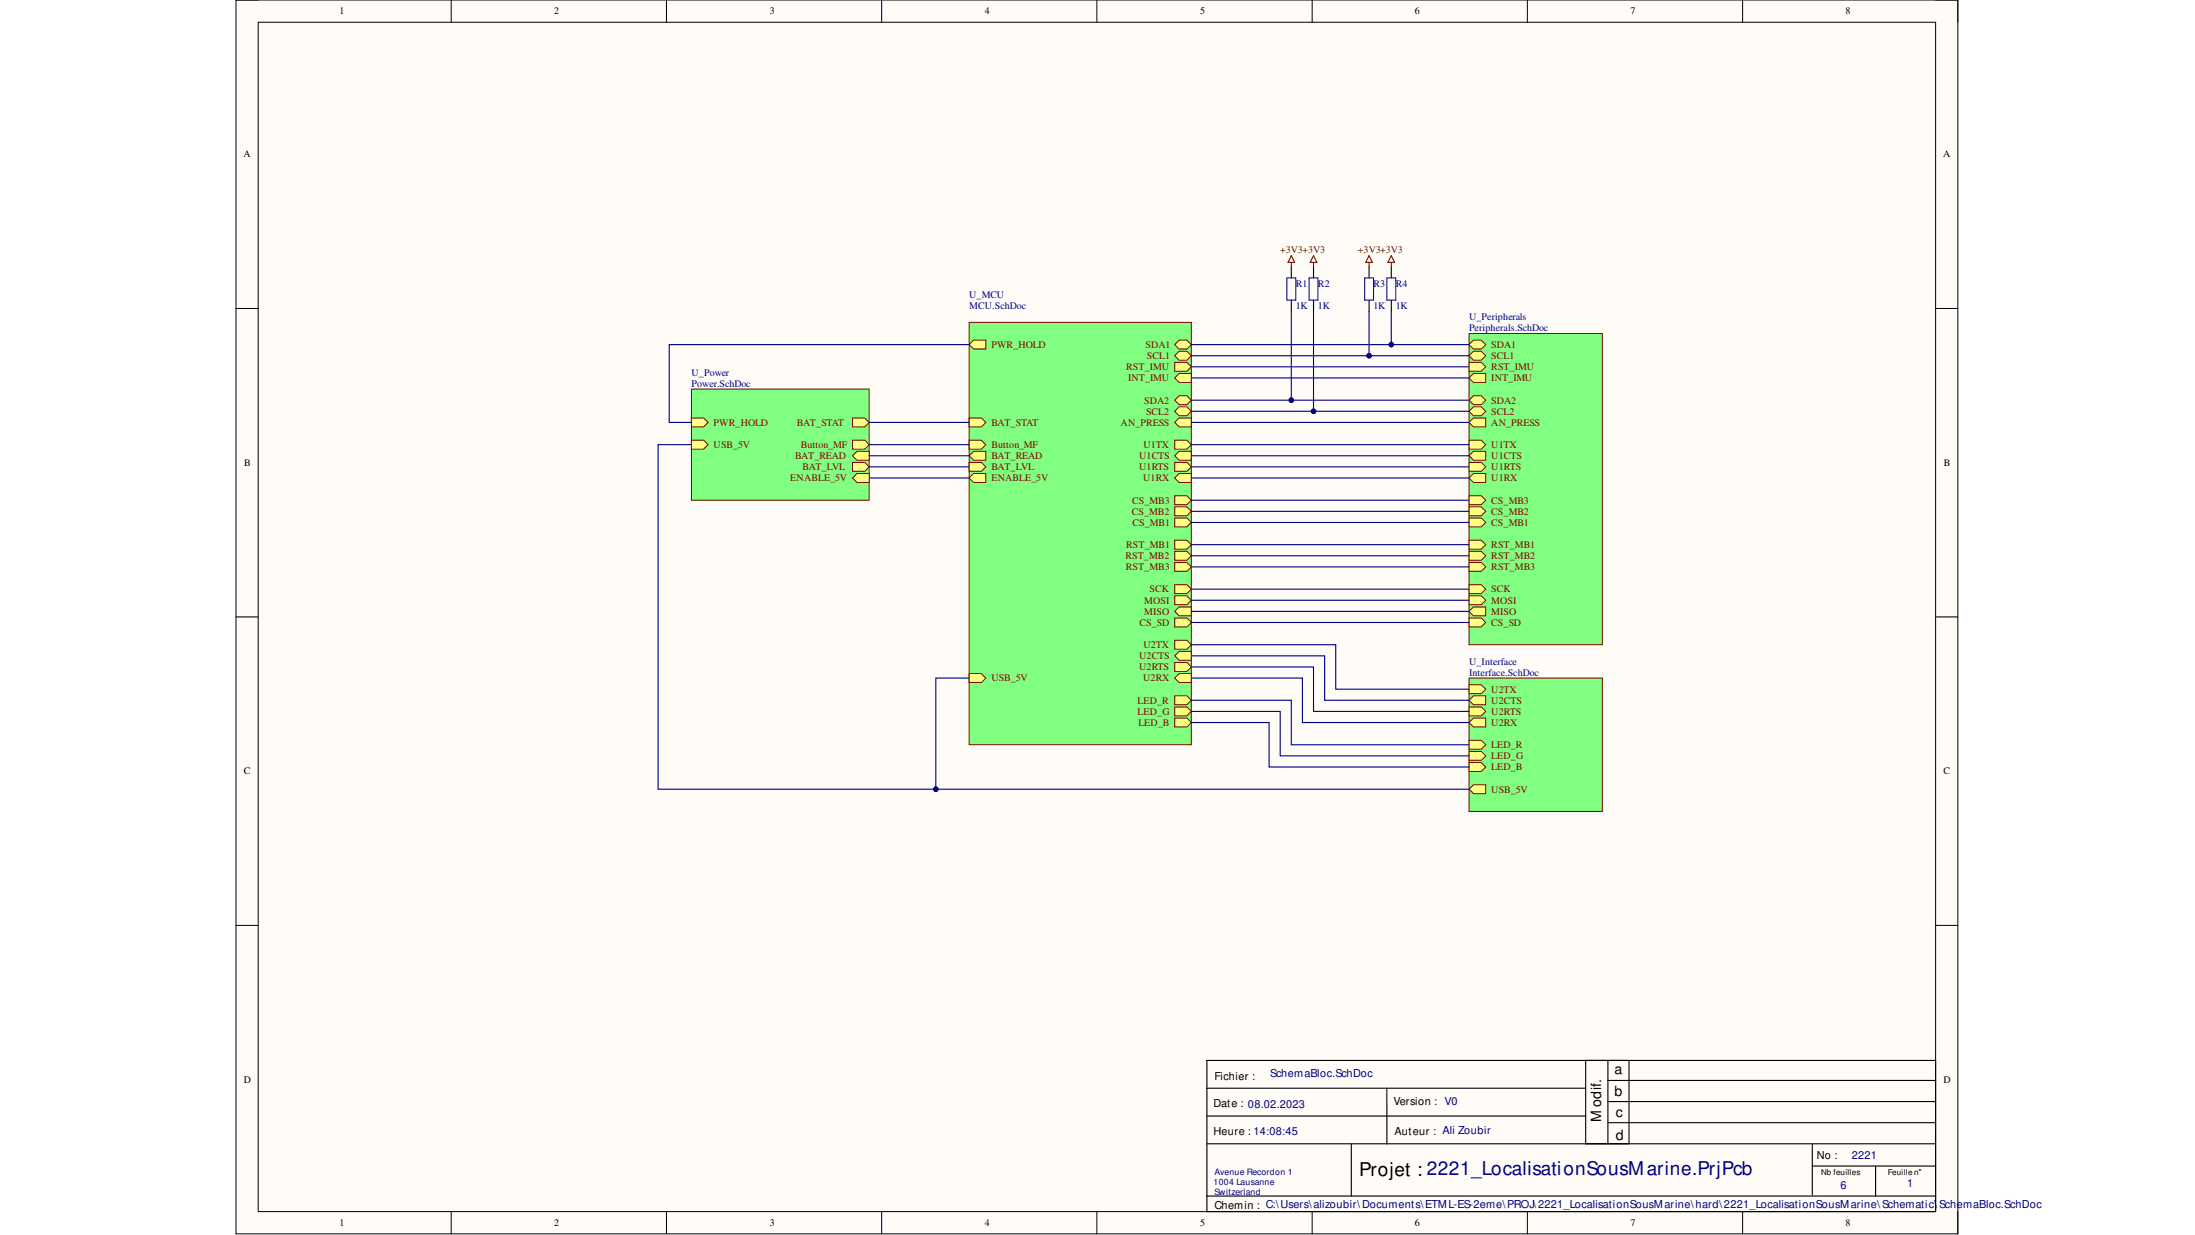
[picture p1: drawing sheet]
<svg xmlns="http://www.w3.org/2000/svg" width="160mm" height="90mm" viewBox="0 0 160 90" stroke-linecap="round" stroke-linejoin="round" font-family="sans-serif">
<defs><g id="words">
<text font-size="1.4" x="99.1" y="85.7">Projet : 2221_LocalisationSousMarine.PrjPcb</text>
<g font-size="1">
<text x="116.7" y="81.7" transform="rotate(-90 116.7 81.7)">Modif.</text>
<text x="117.7" y="78.2">a</text>
<text x="117.7" y="79.9">b</text>
<text x="117.8" y="81.4">c</text>
<text x="117.8" y="83.1">d</text>
</g>
<g font-size=".8">
<text x="88.5" y="82.7">Heure : 14:08:45</text>
<text x="88.5" y="80.7">Date : 08.02.2023</text>
<text x="88.5" y="78.7">Fichier :</text>
<text x="101.6" y="80.5">Version : V0</text>
<text x="101.6" y="82.7">Auteur : Ali Zoubir</text>
<text x="88.5" y="88.1">Chemin : C:\Users\alizoubir\Documents\ETML-ES-2eme\PROJ\2221_LocalisationSousMarine\hard\2221_LocalisationSousMarine\Schematic\SchemaBloc.SchDoc</text>
<text x="132.4" y="84.5">No :</text>
</g>
<g font-size=".8" fill="#000080">
<text x="92.6" y="78.5">SchemaBloc.SchDoc</text>
<text x="134.1" y="86.7">6</text>
<text x="135" y="84.5">2221</text>
<text x="139" y="86.5">1</text>
</g>
<g font-size=".7">
<text x="24.8" y="1.1">1</text>
<text x="40.4" y="1.1">2</text>
<text x="56.1" y="1.1">3</text>
<text x="71.8" y="1.1">4</text>
<text x="87.5" y="1.1">5</text>
<text x="103.1" y="1.1">6</text>
<text x="118.8" y="1.1">7</text>
<text x="134.5" y="1.1">8</text>
<text x="17.7" y="11.5">A</text>
<text x="141.6" y="11.5">A</text>
<text x="17.8" y="34">B</text>
<text x="141.7" y="34">B</text>
<text x="17.8" y="56.4">C</text>
<text x="141.6" y="56.4">C</text>
<text x="17.8" y="78.9">D</text>
<text x="141.6" y="78.9">D</text>
<text x="24.8" y="89.3">1</text>
<text x="40.4" y="89.3">2</text>
<text x="56.1" y="89.3">3</text>
<text x="71.8" y="89.3">4</text>
<text x="87.5" y="89.3">5</text>
<text x="103.1" y="89.3">6</text>
<text x="118.8" y="89.3">7</text>
<text x="134.5" y="89.3">8</text>
<text x="139.8" y="85.6">°</text>
</g>
<g font-size=".7" fill="#000080">
<text x="70.6" y="21.7">U_MCU</text>
<text x="70.6" y="22.5">MCU.SchDoc</text>
<text x="94.4" y="22.5">1K</text>
<text x="94.4" y="20.9">R1</text>
<text x="96.1" y="22.5">1K</text>
<text x="96.1" y="20.9">R2</text>
<text x="100.1" y="22.5">1K</text>
<text x="100.1" y="20.9">R3</text>
<text x="101.7" y="22.5">1K</text>
<text x="101.7" y="20.9">R4</text>
<text x="107.1" y="23.3">U_Peripherals</text>
<text x="50.4" y="27.4">U_Power</text>
<text x="50.4" y="28.2">Power.SchDoc</text>
<text x="107.1" y="24.1">Peripherals.SchDoc</text>
<text x="107.1" y="48.4">U_Interface</text>
<text x="107.1" y="49.2">Interface.SchDoc</text>
</g>
<g font-size=".7" fill="#800000">
<text x="93.3" y="18.5">+3V3+3V3</text>
<text x="99" y="18.5">+3V3+3V3</text>
<text x="72.3" y="25.4">PWR_HOLD</text>
<text x="82.1" y="27">RST_IMU</text>
<text x="82.2" y="27.8">INT_IMU</text>
<text x="83.4" y="29.4">SDA2</text>
<text x="83.5" y="25.4">SDA1</text>
<text x="83.6" y="26.2">SCL1</text>
<text x="108.7" y="25.4">SDA1</text>
<text x="108.7" y="26.2">SCL1</text>
<text x="108.7" y="27">RST_IMU</text>
<text x="108.7" y="27.8">INT_IMU</text>
<text x="108.7" y="29.4">SDA2</text>
<text x="52" y="31">PWR_HOLD</text>
<text x="52" y="32.6">USB_5V</text>
<text x="57.6" y="35.1">ENABLE_5V</text>
<text x="58" y="33.5">BAT_READ</text>
<text x="58.1" y="31">BAT_STAT</text>
<text x="58.4" y="32.6">Button_MF</text>
<text x="58.5" y="34.3">BAT_LVL</text>
<text x="72.3" y="31">BAT_STAT</text>
<text x="72.3" y="32.6">Button_MF</text>
<text x="72.3" y="34.3">BAT_LVL</text>
<text x="72.3" y="33.5">BAT_READ</text>
<text x="72.3" y="35.1">ENABLE_5V</text>
<text x="81.7" y="31">AN_PRESS</text>
<text x="83" y="33.5">U1CTS</text>
<text x="83" y="34.3">U1RTS</text>
<text x="83.3" y="35.1">U1RX</text>
<text x="83.3" y="32.6">U1TX</text>
<text x="83.5" y="30.2">SCL2</text>
<text x="108.7" y="32.6">U1TX</text>
<text x="108.7" y="33.5">U1CTS</text>
<text x="108.7" y="34.3">U1RTS</text>
<text x="108.7" y="35.1">U1RX</text>
<text x="108.7" y="30.2">SCL2</text>
<text x="108.7" y="31">AN_PRESS</text>
<text x="82" y="40.7">RST_MB2</text>
<text x="82.1" y="41.6">RST_MB3</text>
<text x="82.1" y="39.9">RST_MB1</text>
<text x="82.5" y="37.5">CS_MB2</text>
<text x="82.5" y="36.7">CS_MB3</text>
<text x="82.5" y="38.3">CS_MB1</text>
<text x="108.7" y="38.3">CS_MB1</text>
<text x="108.7" y="37.5">CS_MB2</text>
<text x="108.7" y="36.7">CS_MB3</text>
<text x="108.7" y="39.9">RST_MB1</text>
<text x="108.7" y="40.7">RST_MB2</text>
<text x="108.7" y="41.6">RST_MB3</text>
<text x="83.1" y="45.6">CS_SD</text>
<text x="83.3" y="47.2">U2TX</text>
<text x="83.4" y="44.8">MISO</text>
<text x="83.4" y="44">MOSI</text>
<text x="83.8" y="43.2">SCK</text>
<text x="108.7" y="43.2">SCK</text>
<text x="108.7" y="44">MOSI</text>
<text x="108.7" y="44.8">MISO</text>
<text x="108.7" y="45.6">CS_SD</text>
<text x="72.3" y="49.7">USB_5V</text>
<text x="82.9" y="51.3">LED_R</text>
<text x="82.9" y="52.1">LED_G</text>
<text x="83" y="52.9">LED_B</text>
<text x="83" y="48">U2CTS</text>
<text x="83" y="48.8">U2RTS</text>
<text x="83.3" y="49.7">U2RX</text>
<text x="108.7" y="50.5">U2TX</text>
<text x="108.7" y="51.3">U2CTS</text>
<text x="108.7" y="52.1">U2RTS</text>
<text x="108.7" y="52.9">U2RX</text>
<text x="108.7" y="57.8">USB_5V</text>
<text x="108.7" y="54.5">LED_R</text>
<text x="108.7" y="55.3">LED_G</text>
<text x="108.7" y="56.1">LED_B</text>
</g>
<g font-size=".6" fill="#000080">
<text x="88.5" y="86.3">1004 Lausanne</text>
<text x="88.5" y="87">Switzerland</text>
<text x="88.5" y="85.6">Avenue Recordon 1</text>
</g>
<g font-size=".6">
<text x="132.7" y="85.6">Nb feuilles</text>
<text x="137.6" y="85.6">Feuille n</text>
</g>
</g></defs>
<path d="M17.2 0h125.5v89.9h-125.5z" fill-rule="evenodd" fill="#fffcf8"/>
<path d="M17.2 0h125.5v89.9h-125.5z" fill="none" stroke="#000" stroke-width=".07"/>
<path d="M18.8 1.6h122.3v86.7h-122.3z" fill-rule="evenodd" fill="#fffcf8"/>
<g fill="none" stroke="#000" stroke-width=".07">
<path d="M17.2 0h1.6M18.8 1.6h122.3v86.7h-122.3zM32.9 0v1.6M48.6 0v1.6M64.3 0v1.6M79.9 0v1.6M95.6 0v1.6M111.3 0v1.6M127 0v1.6M141.1 0h1.6v1.6M17.2 22.5h1.6M141.1 22.5h1.6"/>
<path d="M17.2 45h1.6M141.1 45h1.6M17.2 67.4h1.6M141.1 67.4h1.6M32.9 88.3v1.6M48.6 88.3v1.6M64.3 88.3v1.6M79.9 88.3v1.6M95.6 88.3v1.6M111.3 88.3v1.6M127 88.3v1.6M142.7 88.3v1.6"/>
</g>
<g fill="none" stroke="#000" stroke-width=".08">
<path d="M88 77.3h53.1v11h-53.1zM88 79.3h27.6M101.1 79.3v4M115.6 77.3v6M117.2 77.3v6M117.2 78.7h23.9M118.7 77.3v6M88 87.2h53.1M88 83.3h53.1M88 81.3h27.6M98.5 83.3v3.9M117.2 80.3h23.9"/>
<path d="M117.2 81.8h23.9M132.1 83.3v3.8M132.1 85h9M136.7 85v2.2"/>
</g>
<path d="M70.6 23.5h16.2v30.8h-16.2z" fill-rule="evenodd" fill="#80ff80"/>
<path d="M70.6 23.5h16.2v30.8h-16.2z" fill="none" stroke="#800000" stroke-width=".07"/>
<path d="M85.9 24.8h.6l.3 .3-.3 .3h-.6l-.3-.3z" fill-rule="evenodd" fill="#ffff80"/>
<path d="M85.9 24.8h.6l.3 .3-.3 .3h-.6l-.3-.3z" fill="none" stroke="#800000" stroke-width=".07"/>
<path d="M85.9 25.6h.6l.3 .3-.3 .3h-.6l-.3-.3z" fill-rule="evenodd" fill="#ffff80"/>
<path d="M85.9 25.6h.6l.3 .3-.3 .3h-.6l-.3-.3z" fill="none" stroke="#800000" stroke-width=".07"/>
<path d="M85.6 45h.9l.3 .4-.3 .3h-.9z" fill-rule="evenodd" fill="#ffff80"/>
<path d="M85.6 45h.9l.3 .4-.3 .3h-.9z" fill="none" stroke="#800000" stroke-width=".07"/>
<path d="M70.6 30.5h.9l.4 .3-.4 .3h-.9z" fill-rule="evenodd" fill="#ffff80"/>
<path d="M70.6 30.5h.9l.4 .3-.4 .3h-.9z" fill="none" stroke="#800000" stroke-width=".07"/>
<path d="M85.6 26.4h.9l.3 .3-.3 .4h-.9z" fill-rule="evenodd" fill="#ffff80"/>
<path d="M85.6 26.4h.9l.3 .3-.3 .4h-.9z" fill="none" stroke="#800000" stroke-width=".07"/>
<path d="M85.6 27.5l.3-.3h.9v.7h-.9z" fill-rule="evenodd" fill="#ffff80"/>
<path d="M85.9 27.2h.9v.7h-.9l-.3-.4z" fill="none" stroke="#800000" stroke-width=".07"/>
<path d="M71 24.8h.9v.6h-.9l-.4-.3z" fill-rule="evenodd" fill="#ffff80"/>
<path d="M71 24.8h.9v.6h-.9l-.4-.3z" fill="none" stroke="#800000" stroke-width=".07"/>
<path d="M85.9 28.8h.6l.3 .4-.3 .3h-.6l-.3-.3z" fill-rule="evenodd" fill="#ffff80"/>
<path d="M85.9 28.8h.6l.3 .4-.3 .3h-.6l-.3-.3z" fill="none" stroke="#800000" stroke-width=".07"/>
<path d="M85.9 29.6h.6l.3 .4-.3 .3h-.6l-.3-.3z" fill-rule="evenodd" fill="#ffff80"/>
<path d="M85.9 29.6h.6l.3 .4-.3 .3h-.6l-.3-.3z" fill="none" stroke="#800000" stroke-width=".07"/>
<path d="M85.6 37.7h.9l.3 .4-.3 .3h-.9z" fill-rule="evenodd" fill="#ffff80"/>
<path d="M85.6 37.7h.9l.3 .4-.3 .3h-.9z" fill="none" stroke="#800000" stroke-width=".07"/>
<path d="M85.6 36.9h.9l.3 .4-.3 .3h-.9z" fill-rule="evenodd" fill="#ffff80"/>
<path d="M85.6 36.9h.9l.3 .4-.3 .3h-.9z" fill="none" stroke="#800000" stroke-width=".07"/>
<path d="M85.6 32.1h.9l.3 .3-.3 .3h-.9z" fill-rule="evenodd" fill="#ffff80"/>
<path d="M85.6 32.1h.9l.3 .3-.3 .3h-.9z" fill="none" stroke="#800000" stroke-width=".07"/>
<path d="M85.6 33.2l.3-.3h.9v.6h-.9z" fill-rule="evenodd" fill="#ffff80"/>
<path d="M85.9 32.9h.9v.6h-.9l-.3-.3z" fill="none" stroke="#800000" stroke-width=".07"/>
<path d="M85.6 33.7h.9l.3 .3-.3 .3h-.9z" fill-rule="evenodd" fill="#ffff80"/>
<path d="M85.6 33.7h.9l.3 .3-.3 .3h-.9z" fill="none" stroke="#800000" stroke-width=".07"/>
<path d="M85.6 34.8l.3-.3h.9v.7h-.9z" fill-rule="evenodd" fill="#ffff80"/>
<path d="M85.9 34.5h.9v.7h-.9l-.3-.4z" fill="none" stroke="#800000" stroke-width=".07"/>
<path d="M85.6 44.6l.3-.4h.9v.7h-.9z" fill-rule="evenodd" fill="#ffff80"/>
<path d="M85.9 44.2h.9v.7h-.9l-.3-.3z" fill="none" stroke="#800000" stroke-width=".07"/>
<path d="M85.6 43.4h.9l.3 .3-.3 .4h-.9z" fill-rule="evenodd" fill="#ffff80"/>
<path d="M85.6 43.4h.9l.3 .3-.3 .4h-.9z" fill="none" stroke="#800000" stroke-width=".07"/>
<path d="M85.6 42.6h.9l.3 .3-.3 .4h-.9z" fill-rule="evenodd" fill="#ffff80"/>
<path d="M85.6 42.6h.9l.3 .3-.3 .4h-.9z" fill="none" stroke="#800000" stroke-width=".07"/>
<path d="M70.6 32.1h.9l.4 .3-.4 .3h-.9z" fill-rule="evenodd" fill="#ffff80"/>
<path d="M70.6 32.1h.9l.4 .3-.4 .3h-.9z" fill="none" stroke="#800000" stroke-width=".07"/>
<path d="M85.6 36.1h.9l.3 .4-.3 .3h-.9z" fill-rule="evenodd" fill="#ffff80"/>
<path d="M85.6 36.1h.9l.3 .4-.3 .3h-.9z" fill="none" stroke="#800000" stroke-width=".07"/>
<path d="M70.6 33.7h.9l.4 .3-.4 .3h-.9z" fill-rule="evenodd" fill="#ffff80"/>
<path d="M70.6 33.7h.9l.4 .3-.4 .3h-.9z" fill="none" stroke="#800000" stroke-width=".07"/>
<path d="M70.6 33.2l.4-.3h.9v.6h-.9z" fill-rule="evenodd" fill="#ffff80"/>
<path d="M71 32.9h.9v.6h-.9l-.4-.3z" fill="none" stroke="#800000" stroke-width=".07"/>
<path d="M85.6 39.4h.9l.3 .3-.3 .3h-.9z" fill-rule="evenodd" fill="#ffff80"/>
<path d="M85.6 39.4h.9l.3 .3-.3 .3h-.9z" fill="none" stroke="#800000" stroke-width=".07"/>
<path d="M85.6 40.2h.9l.3 .3-.3 .3h-.9z" fill-rule="evenodd" fill="#ffff80"/>
<path d="M85.6 40.2h.9l.3 .3-.3 .3h-.9z" fill="none" stroke="#800000" stroke-width=".07"/>
<path d="M85.6 41h.9l.3 .3-.3 .3h-.9z" fill-rule="evenodd" fill="#ffff80"/>
<path d="M85.6 41h.9l.3 .3-.3 .3h-.9z" fill="none" stroke="#800000" stroke-width=".07"/>
<path d="M70.6 34.8l.4-.3h.9v.7h-.9z" fill-rule="evenodd" fill="#ffff80"/>
<path d="M71 34.5h.9v.7h-.9l-.4-.4z" fill="none" stroke="#800000" stroke-width=".07"/>
<path d="M70.6 49.1h.9l.4 .3-.4 .3h-.9z" fill-rule="evenodd" fill="#ffff80"/>
<path d="M70.6 49.1h.9l.4 .3-.4 .3h-.9z" fill="none" stroke="#800000" stroke-width=".07"/>
<path d="M85.6 50.7h.9l.3 .3-.3 .4h-.9z" fill-rule="evenodd" fill="#ffff80"/>
<path d="M85.6 50.7h.9l.3 .3-.3 .4h-.9z" fill="none" stroke="#800000" stroke-width=".07"/>
<path d="M85.6 51.5h.9l.3 .3-.3 .4h-.9z" fill-rule="evenodd" fill="#ffff80"/>
<path d="M85.6 51.5h.9l.3 .3-.3 .4h-.9z" fill="none" stroke="#800000" stroke-width=".07"/>
<path d="M85.6 52.3h.9l.3 .4-.3 .3h-.9z" fill-rule="evenodd" fill="#ffff80"/>
<path d="M85.6 52.3h.9l.3 .4-.3 .3h-.9z" fill="none" stroke="#800000" stroke-width=".07"/>
<path d="M85.6 46.7h.9l.3 .3-.3 .3h-.9z" fill-rule="evenodd" fill="#ffff80"/>
<path d="M85.6 46.7h.9l.3 .3-.3 .3h-.9z" fill="none" stroke="#800000" stroke-width=".07"/>
<path d="M85.6 47.8l.3-.3h.9v.6h-.9z" fill-rule="evenodd" fill="#ffff80"/>
<path d="M85.9 47.5h.9v.6h-.9l-.3-.3z" fill="none" stroke="#800000" stroke-width=".07"/>
<path d="M85.6 48.3h.9l.3 .3-.3 .3h-.9z" fill-rule="evenodd" fill="#ffff80"/>
<path d="M85.6 48.3h.9l.3 .3-.3 .3h-.9z" fill="none" stroke="#800000" stroke-width=".07"/>
<path d="M85.9 49.1h.9v.6h-.9l-.3-.3z" fill-rule="evenodd" fill="#ffff80"/>
<path d="M85.9 49.1h.9v.6h-.9l-.3-.3z" fill="none" stroke="#800000" stroke-width=".07"/>
<path d="M85.6 30.8l.3-.3h.9v.6h-.9z" fill-rule="evenodd" fill="#ffff80"/>
<path d="M85.9 30.5h.9v.6h-.9l-.3-.3z" fill="none" stroke="#800000" stroke-width=".07"/>
<path d="M107.1 49.4h9.7v9.7h-9.7z" fill-rule="evenodd" fill="#80ff80"/>
<path d="M107.1 49.4h9.7v9.7h-9.7z" fill="none" stroke="#800000" stroke-width=".07"/>
<path d="M107.1 57.5l.3-.3h.9v.6h-.9z" fill-rule="evenodd" fill="#ffff80"/>
<path d="M107.1 57.5l.3-.3h.9v.6h-.9z" fill="none" stroke="#800000" stroke-width=".07"/>
<path d="M107.1 53.9h.9l.3 .4-.3 .3h-.9z" fill-rule="evenodd" fill="#ffff80"/>
<path d="M107.1 53.9h.9l.3 .4-.3 .3h-.9z" fill="none" stroke="#800000" stroke-width=".07"/>
<path d="M107.1 54.8h.9l.3 .3-.3 .3h-.9z" fill-rule="evenodd" fill="#ffff80"/>
<path d="M107.1 54.8h.9l.3 .3-.3 .3h-.9z" fill="none" stroke="#800000" stroke-width=".07"/>
<path d="M107.1 55.6h.9l.3 .3-.3 .3h-.9z" fill-rule="evenodd" fill="#ffff80"/>
<path d="M107.1 55.6h.9l.3 .3-.3 .3h-.9z" fill="none" stroke="#800000" stroke-width=".07"/>
<path d="M107.1 49.9h.9l.3 .3-.3 .3h-.9z" fill-rule="evenodd" fill="#ffff80"/>
<path d="M107.1 49.9h.9l.3 .3-.3 .3h-.9z" fill="none" stroke="#800000" stroke-width=".07"/>
<path d="M107.1 51l.3-.3h.9v.7h-.9z" fill-rule="evenodd" fill="#ffff80"/>
<path d="M107.4 50.7h.9v.7h-.9l-.3-.4z" fill="none" stroke="#800000" stroke-width=".07"/>
<path d="M107.1 51.5h.9l.3 .3-.3 .4h-.9z" fill-rule="evenodd" fill="#ffff80"/>
<path d="M107.1 51.5h.9l.3 .3-.3 .4h-.9z" fill="none" stroke="#800000" stroke-width=".07"/>
<path d="M107.1 52.7l.3-.4h.9v.7h-.9z" fill-rule="evenodd" fill="#ffff80"/>
<path d="M107.4 52.3h.9v.7h-.9l-.3-.3z" fill="none" stroke="#800000" stroke-width=".07"/>
<path d="M50.4 28.4h13v8.1h-13z" fill-rule="evenodd" fill="#80ff80"/>
<path d="M50.4 28.4h13v8.1h-13z" fill="none" stroke="#800000" stroke-width=".07"/>
<path d="M62.1 30.5h.9l.4 .3-.4 .3h-.9z" fill-rule="evenodd" fill="#ffff80"/>
<path d="M62.1 30.5h.9l.4 .3-.4 .3h-.9z" fill="none" stroke="#800000" stroke-width=".07"/>
<path d="M50.4 30.5h.9l.3 .3-.3 .3h-.9z" fill-rule="evenodd" fill="#ffff80"/>
<path d="M50.4 30.5h.9l.3 .3-.3 .3h-.9z" fill="none" stroke="#800000" stroke-width=".07"/>
<path d="M62.1 32.1h.9l.4 .3-.4 .3h-.9z" fill-rule="evenodd" fill="#ffff80"/>
<path d="M62.1 32.1h.9l.4 .3-.4 .3h-.9z" fill="none" stroke="#800000" stroke-width=".07"/>
<path d="M50.4 32.1h.9l.3 .3-.3 .3h-.9z" fill-rule="evenodd" fill="#ffff80"/>
<path d="M50.4 32.1h.9l.3 .3-.3 .3h-.9z" fill="none" stroke="#800000" stroke-width=".07"/>
<path d="M62.1 33.2l.4-.3h.9v.6h-.9z" fill-rule="evenodd" fill="#ffff80"/>
<path d="M62.5 32.9h.9v.6h-.9l-.4-.3z" fill="none" stroke="#800000" stroke-width=".07"/>
<path d="M62.1 33.7h.9l.4 .3-.4 .3h-.9z" fill-rule="evenodd" fill="#ffff80"/>
<path d="M62.1 33.7h.9l.4 .3-.4 .3h-.9z" fill="none" stroke="#800000" stroke-width=".07"/>
<path d="M62.1 34.8l.4-.3h.9v.7h-.9z" fill-rule="evenodd" fill="#ffff80"/>
<path d="M62.5 34.5h.9v.7h-.9l-.4-.4z" fill="none" stroke="#800000" stroke-width=".07"/>
<path d="M107.1 24.3h9.7v22.7h-9.7z" fill-rule="evenodd" fill="#80ff80"/>
<path d="M107.1 24.3h9.7v22.7h-9.7z" fill="none" stroke="#800000" stroke-width=".07"/>
<path d="M107.1 25.1l.3-.3h.6l.3 .3-.3 .3h-.6z" fill-rule="evenodd" fill="#ffff80"/>
<path d="M107.4 24.8h.6l.3 .3-.3 .3h-.6l-.3-.3z" fill="none" stroke="#800000" stroke-width=".07"/>
<path d="M107.1 25.9l.3-.3h.6l.3 .3-.3 .3h-.6z" fill-rule="evenodd" fill="#ffff80"/>
<path d="M107.4 25.6h.6l.3 .3-.3 .3h-.6l-.3-.3z" fill="none" stroke="#800000" stroke-width=".07"/>
<path d="M107.1 26.4h.9l.3 .3-.3 .4h-.9z" fill-rule="evenodd" fill="#ffff80"/>
<path d="M107.1 26.4h.9l.3 .3-.3 .4h-.9z" fill="none" stroke="#800000" stroke-width=".07"/>
<path d="M107.1 27.5l.3-.3h.9v.7h-.9z" fill-rule="evenodd" fill="#ffff80"/>
<path d="M107.4 27.2h.9v.7h-.9l-.3-.4z" fill="none" stroke="#800000" stroke-width=".07"/>
<path d="M107.1 37.7h.9l.3 .4-.3 .3h-.9z" fill-rule="evenodd" fill="#ffff80"/>
<path d="M107.1 37.7h.9l.3 .4-.3 .3h-.9z" fill="none" stroke="#800000" stroke-width=".07"/>
<path d="M107.1 36.9h.9l.3 .4-.3 .3h-.9z" fill-rule="evenodd" fill="#ffff80"/>
<path d="M107.1 36.9h.9l.3 .4-.3 .3h-.9z" fill="none" stroke="#800000" stroke-width=".07"/>
<path d="M107.1 32.1h.9l.3 .3-.3 .3h-.9z" fill-rule="evenodd" fill="#ffff80"/>
<path d="M107.1 32.1h.9l.3 .3-.3 .3h-.9z" fill="none" stroke="#800000" stroke-width=".07"/>
<path d="M107.1 33.2l.3-.3h.9v.6h-.9z" fill-rule="evenodd" fill="#ffff80"/>
<path d="M107.4 32.9h.9v.6h-.9l-.3-.3z" fill="none" stroke="#800000" stroke-width=".07"/>
<path d="M107.1 33.7h.9l.3 .3-.3 .3h-.9z" fill-rule="evenodd" fill="#ffff80"/>
<path d="M107.1 33.7h.9l.3 .3-.3 .3h-.9z" fill="none" stroke="#800000" stroke-width=".07"/>
<path d="M107.1 34.8l.3-.3h.9v.7h-.9z" fill-rule="evenodd" fill="#ffff80"/>
<path d="M107.4 34.5h.9v.7h-.9l-.3-.4z" fill="none" stroke="#800000" stroke-width=".07"/>
<path d="M107.1 36.1h.9l.3 .4-.3 .3h-.9z" fill-rule="evenodd" fill="#ffff80"/>
<path d="M107.1 36.1h.9l.3 .4-.3 .3h-.9z" fill="none" stroke="#800000" stroke-width=".07"/>
<path d="M107.1 30l.3-.4h.6l.3 .4-.3 .3h-.6z" fill-rule="evenodd" fill="#ffff80"/>
<path d="M107.4 29.6h.6l.3 .4-.3 .3h-.6l-.3-.3z" fill="none" stroke="#800000" stroke-width=".07"/>
<path d="M107.1 29.2l.3-.4h.6l.3 .4-.3 .3h-.6z" fill-rule="evenodd" fill="#ffff80"/>
<path d="M107.4 28.8h.6l.3 .4-.3 .3h-.6l-.3-.3z" fill="none" stroke="#800000" stroke-width=".07"/>
<path d="M107.1 42.6h.9l.3 .3-.3 .4h-.9z" fill-rule="evenodd" fill="#ffff80"/>
<path d="M107.1 42.6h.9l.3 .3-.3 .4h-.9z" fill="none" stroke="#800000" stroke-width=".07"/>
<path d="M107.1 43.4h.9l.3 .3-.3 .4h-.9z" fill-rule="evenodd" fill="#ffff80"/>
<path d="M107.1 43.4h.9l.3 .3-.3 .4h-.9z" fill="none" stroke="#800000" stroke-width=".07"/>
<path d="M107.1 44.6l.3-.4h.9v.7h-.9z" fill-rule="evenodd" fill="#ffff80"/>
<path d="M107.4 44.2h.9v.7h-.9l-.3-.3z" fill="none" stroke="#800000" stroke-width=".07"/>
<path d="M107.1 39.4h.9l.3 .3-.3 .3h-.9z" fill-rule="evenodd" fill="#ffff80"/>
<path d="M107.1 39.4h.9l.3 .3-.3 .3h-.9z" fill="none" stroke="#800000" stroke-width=".07"/>
<path d="M107.1 40.2h.9l.3 .3-.3 .3h-.9z" fill-rule="evenodd" fill="#ffff80"/>
<path d="M107.1 40.2h.9l.3 .3-.3 .3h-.9z" fill="none" stroke="#800000" stroke-width=".07"/>
<path d="M107.1 41h.9l.3 .3-.3 .3h-.9z" fill-rule="evenodd" fill="#ffff80"/>
<path d="M107.1 41h.9l.3 .3-.3 .3h-.9z" fill="none" stroke="#800000" stroke-width=".07"/>
<path d="M107.1 45h.9l.3 .4-.3 .3h-.9z" fill-rule="evenodd" fill="#ffff80"/>
<path d="M107.1 45h.9l.3 .4-.3 .3h-.9z" fill="none" stroke="#800000" stroke-width=".07"/>
<path d="M107.1 30.8l.3-.3h.9v.6h-.9z" fill-rule="evenodd" fill="#ffff80"/>
<path d="M107.4 30.5h.9v.6h-.9l-.3-.3z" fill="none" stroke="#800000" stroke-width=".07"/>
<path d="M94.1 19.4v.9M95.7 19.4v.9M99.8 19.4v.9M101.4 19.4v.9M94.1 21.9v.8M95.7 21.9v.8M99.8 21.9v.8M101.4 21.9v.8" fill="none" stroke="#000" stroke-width=".08"/>
<path d="M93.8 20.3h.6v1.6h-.6zM95.4 20.3h.7v1.6h-.7zM99.5 20.3h.6v1.6h-.6zM101.1 20.3h.6v1.6h-.6z" fill="none" stroke="#00f" stroke-width=".08"/>
<path d="M94.1 18.6l.3 .5h-.5zM94.1 19.1v.3M95.7 18.6l.3 .5h-.5zM95.7 19.1v.3M99.8 18.6l.2 .5h-.5zM99.8 19.1v.3M101.4 18.6l.2 .5h-.4zM101.4 19.1v.3" fill="none" stroke="#800000" stroke-width=".08"/>
<path d="M101.4 22.7v2.4" fill="none" stroke="#000080" stroke-width=".08"/>
<circle cx="101.4" cy="25.1" r=".16" fill="#000080"/>
<circle cx="101.4" cy="25.1" r=".16" fill="none" stroke="#000080" stroke-width=".07"/>
<g fill="none" stroke="#000080" stroke-width=".08">
<path d="M63.4 34.8h7.2M63.4 34h7.2M63.4 33.2h7.2M63.4 32.4h7.2M63.4 30.8h7.2M70.6 25.1h-21.8v5.7h1.6M86.8 30h20.3M86.8 39.7h20.3M86.8 38.1h20.3M86.8 37.3h20.3M86.8 36.5h20.3M86.8 41.3h20.3"/>
<path d="M86.8 40.5h20.3"/>
</g>
<circle cx="95.7" cy="30" r=".16" fill="#000080"/>
<circle cx="95.7" cy="30" r=".16" fill="none" stroke="#000080" stroke-width=".07"/>
<path d="M86.8 29.2h20.3M86.8 27.5h20.3" fill="none" stroke="#000080" stroke-width=".08"/>
<circle cx="94.1" cy="29.2" r=".16" fill="#000080"/>
<circle cx="94.1" cy="29.2" r=".16" fill="none" stroke="#000080" stroke-width=".07"/>
<path d="M86.8 25.9h20.3M86.8 26.7h20.3" fill="none" stroke="#000080" stroke-width=".08"/>
<circle cx="99.8" cy="25.9" r=".16" fill="#000080"/>
<circle cx="99.8" cy="25.9" r=".16" fill="none" stroke="#000080" stroke-width=".07"/>
<path d="M86.8 25.1h20.3" fill="none" stroke="#000080" stroke-width=".08"/>
<circle cx="101.4" cy="25.1" r=".16" fill="#000080"/>
<circle cx="101.4" cy="25.1" r=".16" fill="none" stroke="#000080" stroke-width=".07"/>
<path d="M94.1 22.7v6.5" fill="none" stroke="#000080" stroke-width=".08"/>
<circle cx="94.1" cy="29.2" r=".16" fill="#000080"/>
<circle cx="94.1" cy="29.2" r=".16" fill="none" stroke="#000080" stroke-width=".07"/>
<path d="M95.7 22.7v7.3" fill="none" stroke="#000080" stroke-width=".08"/>
<circle cx="95.7" cy="30" r=".16" fill="#000080"/>
<circle cx="95.7" cy="30" r=".16" fill="none" stroke="#000080" stroke-width=".07"/>
<path d="M99.8 22.7v3.2" fill="none" stroke="#000080" stroke-width=".08"/>
<circle cx="99.8" cy="25.9" r=".16" fill="#000080"/>
<circle cx="99.8" cy="25.9" r=".16" fill="none" stroke="#000080" stroke-width=".07"/>
<path d="M50.4 32.4h-2.4v25.1h20.2v-8.1h2.4" fill="none" stroke="#000080" stroke-width=".08"/>
<circle cx="68.2" cy="57.5" r=".16" fill="#000080"/>
<circle cx="68.2" cy="57.5" r=".16" fill="none" stroke="#000080" stroke-width=".07"/>
<path d="M68.2 57.5h38.9M86.8 45.4h20.3M86.8 44.6h20.3M86.8 43.7h20.3M86.8 42.9h20.3" fill="none" stroke="#000080" stroke-width=".08"/>
<circle cx="68.2" cy="57.5" r=".16" fill="#000080"/>
<circle cx="68.2" cy="57.5" r=".16" fill="none" stroke="#000080" stroke-width=".07"/>
<path d="M86.8 34.8h20.3M86.8 34h20.3M86.8 33.2h20.3M86.8 32.4h20.3M86.8 30.8h20.3M86.8 47h10.6v3.2h9.7M86.8 47.8h9.7v3.2h10.6M86.8 48.6h8.9v3.2h11.4M86.8 49.4h8.1v3.3h12.2M86.8 51h7.3v3.3h13M86.8 51.8h6.5v3.3h13.8M86.8 52.7h5.7v3.2h14.6" fill="none" stroke="#000080" stroke-width=".08"/>
<use href="#words"/>
</svg>
